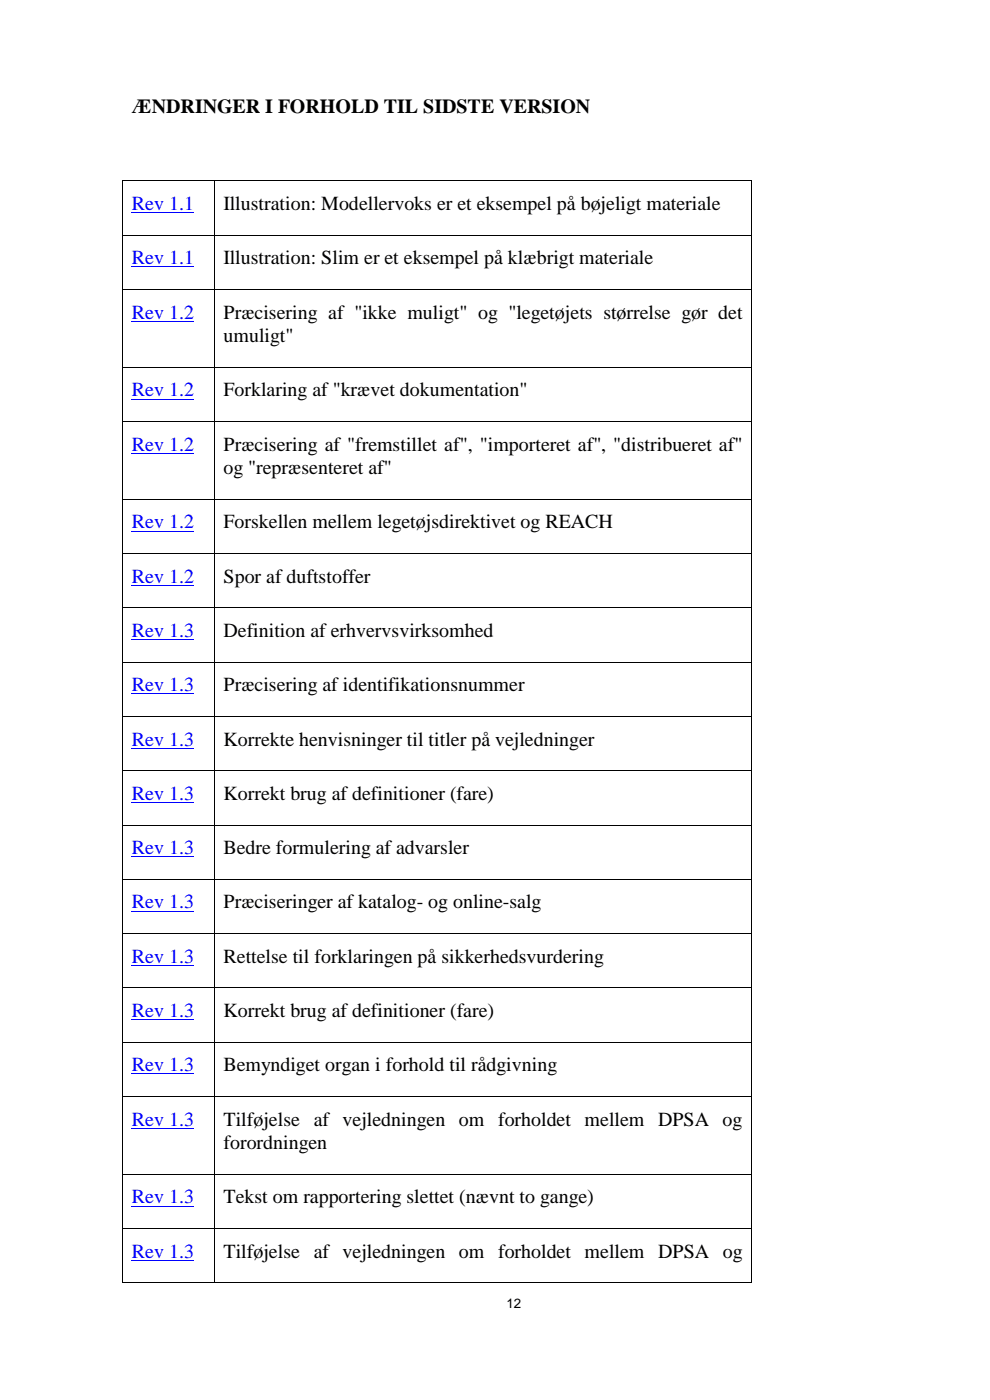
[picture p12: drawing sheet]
<svg xmlns="http://www.w3.org/2000/svg" width="210mm" height="297mm" viewBox="0 0 210 297" stroke-linecap="round" stroke-linejoin="round" font-family="sans-serif">
<defs><g id="words">
<g font-size="4.2">
<text x="28" y="23.9">ÆNDRINGER I FORHOLD TIL SIDSTE VERSION</text>
<text x="47.4" y="44.5">Illustration: Modellervoks er et eksempel på bøjeligt materiale</text>
<text x="47.4" y="56.1">Illustration: Slim er et eksempel på klæbrigt materiale</text>
<text x="47.4" y="67.6">Præcisering af &quot;ikke muligt&quot; og &quot;legetøjets størrelse gør det</text>
<text x="47.4" y="72.6">umuligt&quot;</text>
<text x="47.4" y="84.1">Forklaring af &quot;krævet dokumentation&quot;</text>
<text x="47.4" y="95.6">Præcisering af &quot;fremstillet af&quot;, &quot;importeret af&quot;, &quot;distribueret af&quot;</text>
<text x="47.4" y="100.6">og &quot;repræsenteret af&quot;</text>
<text x="47.4" y="112.1">Forskellen mellem legetøjsdirektivet og REACH</text>
<text x="47.4" y="123.6">Spor af duftstoffer</text>
<text x="47.4" y="135.1">Definition af erhvervsvirksomhed</text>
<text x="47.4" y="146.7">Præcisering af identifikationsnummer</text>
<text x="47.4" y="158.2">Korrekte henvisninger til titler på vejledninger</text>
<text x="47.4" y="169.7">Korrekt brug af definitioner (fare)</text>
<text x="47.4" y="181.2">Bedre formulering af advarsler</text>
<text x="47.4" y="192.7">Præciseringer af katalog- og online-salg</text>
<text x="47.4" y="204.2">Rettelse til forklaringen på sikkerhedsvurdering</text>
<text x="47.4" y="215.8">Korrekt brug af definitioner (fare)</text>
<text x="47.4" y="227.3">Bemyndiget organ i forhold til rådgivning</text>
<text x="47.4" y="238.8">Tilføjelse af vejledningen om forholdet mellem DPSA og</text>
<text x="47.4" y="243.8">forordningen</text>
<text x="47.4" y="255.3">Tekst om rapportering slettet (nævnt to gange)</text>
<text x="47.4" y="266.8">Tilføjelse af vejledningen om forholdet mellem DPSA og</text>
</g>
<g font-size="4.2" fill="#00f">
<text x="28" y="44.5">Rev 1.1</text>
<text x="28" y="56.1">Rev 1.1</text>
<text x="28" y="67.6">Rev 1.2</text>
<text x="28" y="84.1">Rev 1.2</text>
<text x="28" y="95.6">Rev 1.2</text>
<text x="28" y="112.1">Rev 1.2</text>
<text x="28" y="123.6">Rev 1.2</text>
<text x="28" y="135.1">Rev 1.3</text>
<text x="28" y="146.7">Rev 1.3</text>
<text x="28" y="158.2">Rev 1.3</text>
<text x="28" y="169.7">Rev 1.3</text>
<text x="28" y="181.2">Rev 1.3</text>
<text x="28" y="192.7">Rev 1.3</text>
<text x="28" y="204.2">Rev 1.3</text>
<text x="28" y="215.8">Rev 1.3</text>
<text x="28" y="227.3">Rev 1.3</text>
<text x="28" y="238.8">Rev 1.3</text>
<text x="28" y="255.3">Rev 1.3</text>
<text x="28" y="266.8">Rev 1.3</text>
</g>
<text font-size="2.8" x="107.4" y="277.4">12</text>
</g></defs>
<g fill="none" stroke="#00f" stroke-width=".21">
<path d="M28 45.1h13.2M28 56.6h13.2M28 68.1h13.2M28 84.7h13.2M28 96.2h13.2M28 112.7h13.2M28 124.2h13.2M28 135.7h13.2M28 147.2h13.2M28 158.7h13.2M28 170.3h13.2M28 181.8h13.2"/>
<path d="M28 193.3h13.2M28 204.8h13.2M28 216.3h13.2M28 227.8h13.2M28 239.4h13.2M28 255.9h13.2M28 267.4h13.2"/>
</g>
<g fill="#000">
<path d="M26 38.3h.2v.1h-.2z" fill-rule="evenodd"/>
<path d="M26 38.3h.2v.1h-.2z" fill-rule="evenodd"/>
<path d="M45.4 38.3h.2v.1h-.2z" fill-rule="evenodd"/>
<path d="M159.4 38.3h.1v.1h-.1z" fill-rule="evenodd"/>
<path d="M159.4 38.3h.1v.1h-.1z" fill-rule="evenodd"/>
<path d="M26 49.8h.2v.2h-.2z" fill-rule="evenodd"/>
<path d="M45.4 49.8h.2v.2h-.2z" fill-rule="evenodd"/>
<path d="M159.4 49.8h.1v.2h-.1z" fill-rule="evenodd"/>
<path d="M26 61.3h.2v.2h-.2z" fill-rule="evenodd"/>
<path d="M26 77.8h.2v.2h-.2z" fill-rule="evenodd"/>
<path d="M45.4 61.3h.2v.2h-.2z" fill-rule="evenodd"/>
<path d="M45.4 77.8h.2v.2h-.2z" fill-rule="evenodd"/>
<path d="M159.4 61.3h.1v.2h-.1z" fill-rule="evenodd"/>
<path d="M159.4 77.8h.1v.2h-.1z" fill-rule="evenodd"/>
<path d="M26 89.3h.2v.2h-.2z" fill-rule="evenodd"/>
<path d="M45.4 89.3h.2v.2h-.2z" fill-rule="evenodd"/>
<path d="M159.4 89.3h.1v.2h-.1z" fill-rule="evenodd"/>
<path d="M26 105.9h.2v.1h-.2z" fill-rule="evenodd"/>
<path d="M26 117.4h.2v.1h-.2z" fill-rule="evenodd"/>
<path d="M45.4 105.9h.2v.1h-.2z" fill-rule="evenodd"/>
<path d="M45.4 117.4h.2v.1h-.2z" fill-rule="evenodd"/>
<path d="M159.4 105.9h.1v.1h-.1z" fill-rule="evenodd"/>
<path d="M159.4 117.4h.1v.1h-.1z" fill-rule="evenodd"/>
<path d="M26 128.9h.2v.1h-.2z" fill-rule="evenodd"/>
<path d="M45.4 128.9h.2v.1h-.2z" fill-rule="evenodd"/>
<path d="M159.4 128.9h.1v.1h-.1z" fill-rule="evenodd"/>
<path d="M26 140.4h.2v.2h-.2z" fill-rule="evenodd"/>
<path d="M26 151.9h.2v.2h-.2z" fill-rule="evenodd"/>
<path d="M45.4 140.4h.2v.2h-.2z" fill-rule="evenodd"/>
<path d="M45.4 151.9h.2v.2h-.2z" fill-rule="evenodd"/>
<path d="M159.4 140.4h.1v.2h-.1z" fill-rule="evenodd"/>
<path d="M159.4 151.9h.1v.2h-.1z" fill-rule="evenodd"/>
<path d="M26 163.4h.2v.2h-.2z" fill-rule="evenodd"/>
<path d="M26 174.9h.2v.2h-.2z" fill-rule="evenodd"/>
<path d="M45.4 163.4h.2v.2h-.2z" fill-rule="evenodd"/>
<path d="M45.4 174.9h.2v.2h-.2z" fill-rule="evenodd"/>
<path d="M159.4 163.4h.1v.2h-.1z" fill-rule="evenodd"/>
<path d="M159.4 174.9h.1v.2h-.1z" fill-rule="evenodd"/>
<path d="M26 186.5h.2v.1h-.2z" fill-rule="evenodd"/>
<path d="M26 198h.2v.1h-.2z" fill-rule="evenodd"/>
<path d="M45.4 186.5h.2v.1h-.2z" fill-rule="evenodd"/>
<path d="M45.4 198h.2v.1h-.2z" fill-rule="evenodd"/>
<path d="M159.4 186.5h.1v.1h-.1z" fill-rule="evenodd"/>
<path d="M159.4 198h.1v.1h-.1z" fill-rule="evenodd"/>
<path d="M26 209.5h.2v.2h-.2z" fill-rule="evenodd"/>
<path d="M45.4 209.5h.2v.2h-.2z" fill-rule="evenodd"/>
<path d="M159.4 209.5h.1v.2h-.1z" fill-rule="evenodd"/>
<path d="M26 221h.2v.2h-.2z" fill-rule="evenodd"/>
<path d="M26 232.5h.2v.2h-.2z" fill-rule="evenodd"/>
<path d="M45.4 221h.2v.2h-.2z" fill-rule="evenodd"/>
<path d="M45.4 232.5h.2v.2h-.2z" fill-rule="evenodd"/>
<path d="M159.4 221h.1v.2h-.1z" fill-rule="evenodd"/>
<path d="M159.4 232.5h.1v.2h-.1z" fill-rule="evenodd"/>
<path d="M26 249h.2v.2h-.2z" fill-rule="evenodd"/>
<path d="M45.4 249h.2v.2h-.2z" fill-rule="evenodd"/>
<path d="M159.4 249h.1v.2h-.1z" fill-rule="evenodd"/>
<path d="M26 260.6h.2v.1h-.2z" fill-rule="evenodd"/>
<path d="M26 272.1h.2v.1h-.2z" fill-rule="evenodd"/>
<path d="M26 272.1h.2v.1h-.2z" fill-rule="evenodd"/>
<path d="M45.4 260.6h.2v.1h-.2z" fill-rule="evenodd"/>
<path d="M45.4 272.1h.2v.1h-.2z" fill-rule="evenodd"/>
<path d="M159.4 260.6h.1v.1h-.1z" fill-rule="evenodd"/>
<path d="M159.4 272.1h.1v.1h-.1z" fill-rule="evenodd"/>
<path d="M159.4 272.1h.1v.1h-.1z" fill-rule="evenodd"/>
</g>
<g fill="none" stroke="#000" stroke-width=".21">
<path d="M26.1 38.4v11.4M26.2 38.4h19.2M45.5 38.4v11.4M45.6 38.4h113.8M159.5 38.4v11.4M26.1 50v11.3M26.2 49.9h19.2M45.5 50v11.3M45.6 49.9h113.8M159.5 50v11.3M26.1 61.5v16.3M26.1 78v11.3"/>
<path d="M26.2 61.4h19.2M26.2 77.9h19.2M45.5 61.5v16.3M45.5 78v11.3M45.6 61.4h113.8M45.6 77.9h113.8M159.5 61.5v16.3M159.5 78v11.3M26.1 89.5v16.4M26.2 89.4h19.2M45.5 89.5v16.4M45.6 89.4h113.8"/>
<path d="M159.5 89.5v16.4M26.1 106v11.4M26.1 117.5v11.4M26.2 105.9h19.2M26.2 117.5h19.2M45.5 106v11.4M45.5 117.5v11.4M45.6 105.9h113.8M45.6 117.5h113.8M159.5 106v11.4M159.5 117.5v11.4M26.1 129v11.4"/>
<path d="M26.2 129h19.2M45.5 129v11.4M45.6 129h113.8M159.5 129v11.4M26.1 140.6v11.3M26.1 152.1v11.3M26.2 140.5h19.2M26.2 152h19.2M45.5 140.6v11.3M45.5 152.1v11.3M45.6 140.5h113.8M45.6 152h113.8"/>
<path d="M159.5 140.6v11.3M159.5 152.1v11.3M26.1 163.6v11.3M26.1 175.1v11.4M26.2 163.5h19.2M26.2 175h19.2M45.5 163.6v11.3M45.5 175.1v11.4M45.6 163.5h113.8M45.6 175h113.8M159.5 163.6v11.3M159.5 175.1v11.4"/>
<path d="M26.1 186.6v11.4M26.1 198.1v11.4M26.2 186.5h19.2M26.2 198.1h19.2M45.5 186.6v11.4M45.5 198.1v11.4M45.6 186.5h113.8M45.6 198.1h113.8M159.5 186.6v11.4M159.5 198.1v11.4M26.1 209.7v11.3M26.2 209.6h19.2"/>
<path d="M45.5 209.7v11.3M45.6 209.6h113.8M159.5 209.7v11.3M26.1 221.2v11.3M26.1 232.7v16.3M26.2 221.1h19.2M26.2 232.6h19.2M45.5 221.2v11.3M45.5 232.7v16.3M45.6 221.1h113.8M45.6 232.6h113.8M159.5 221.2v11.3"/>
<path d="M159.5 232.7v16.3M26.1 249.2v11.4M26.2 249.1h19.2M45.5 249.2v11.4M45.6 249.1h113.8M159.5 249.2v11.4M26.1 260.7v11.4M26.2 260.6h19.2M26.2 272.2h19.2M45.5 260.7v11.4M45.6 260.6h113.8M45.6 272.2h113.8"/>
<path d="M159.5 260.7v11.4"/>
</g>
<use href="#words"/>
</svg>
